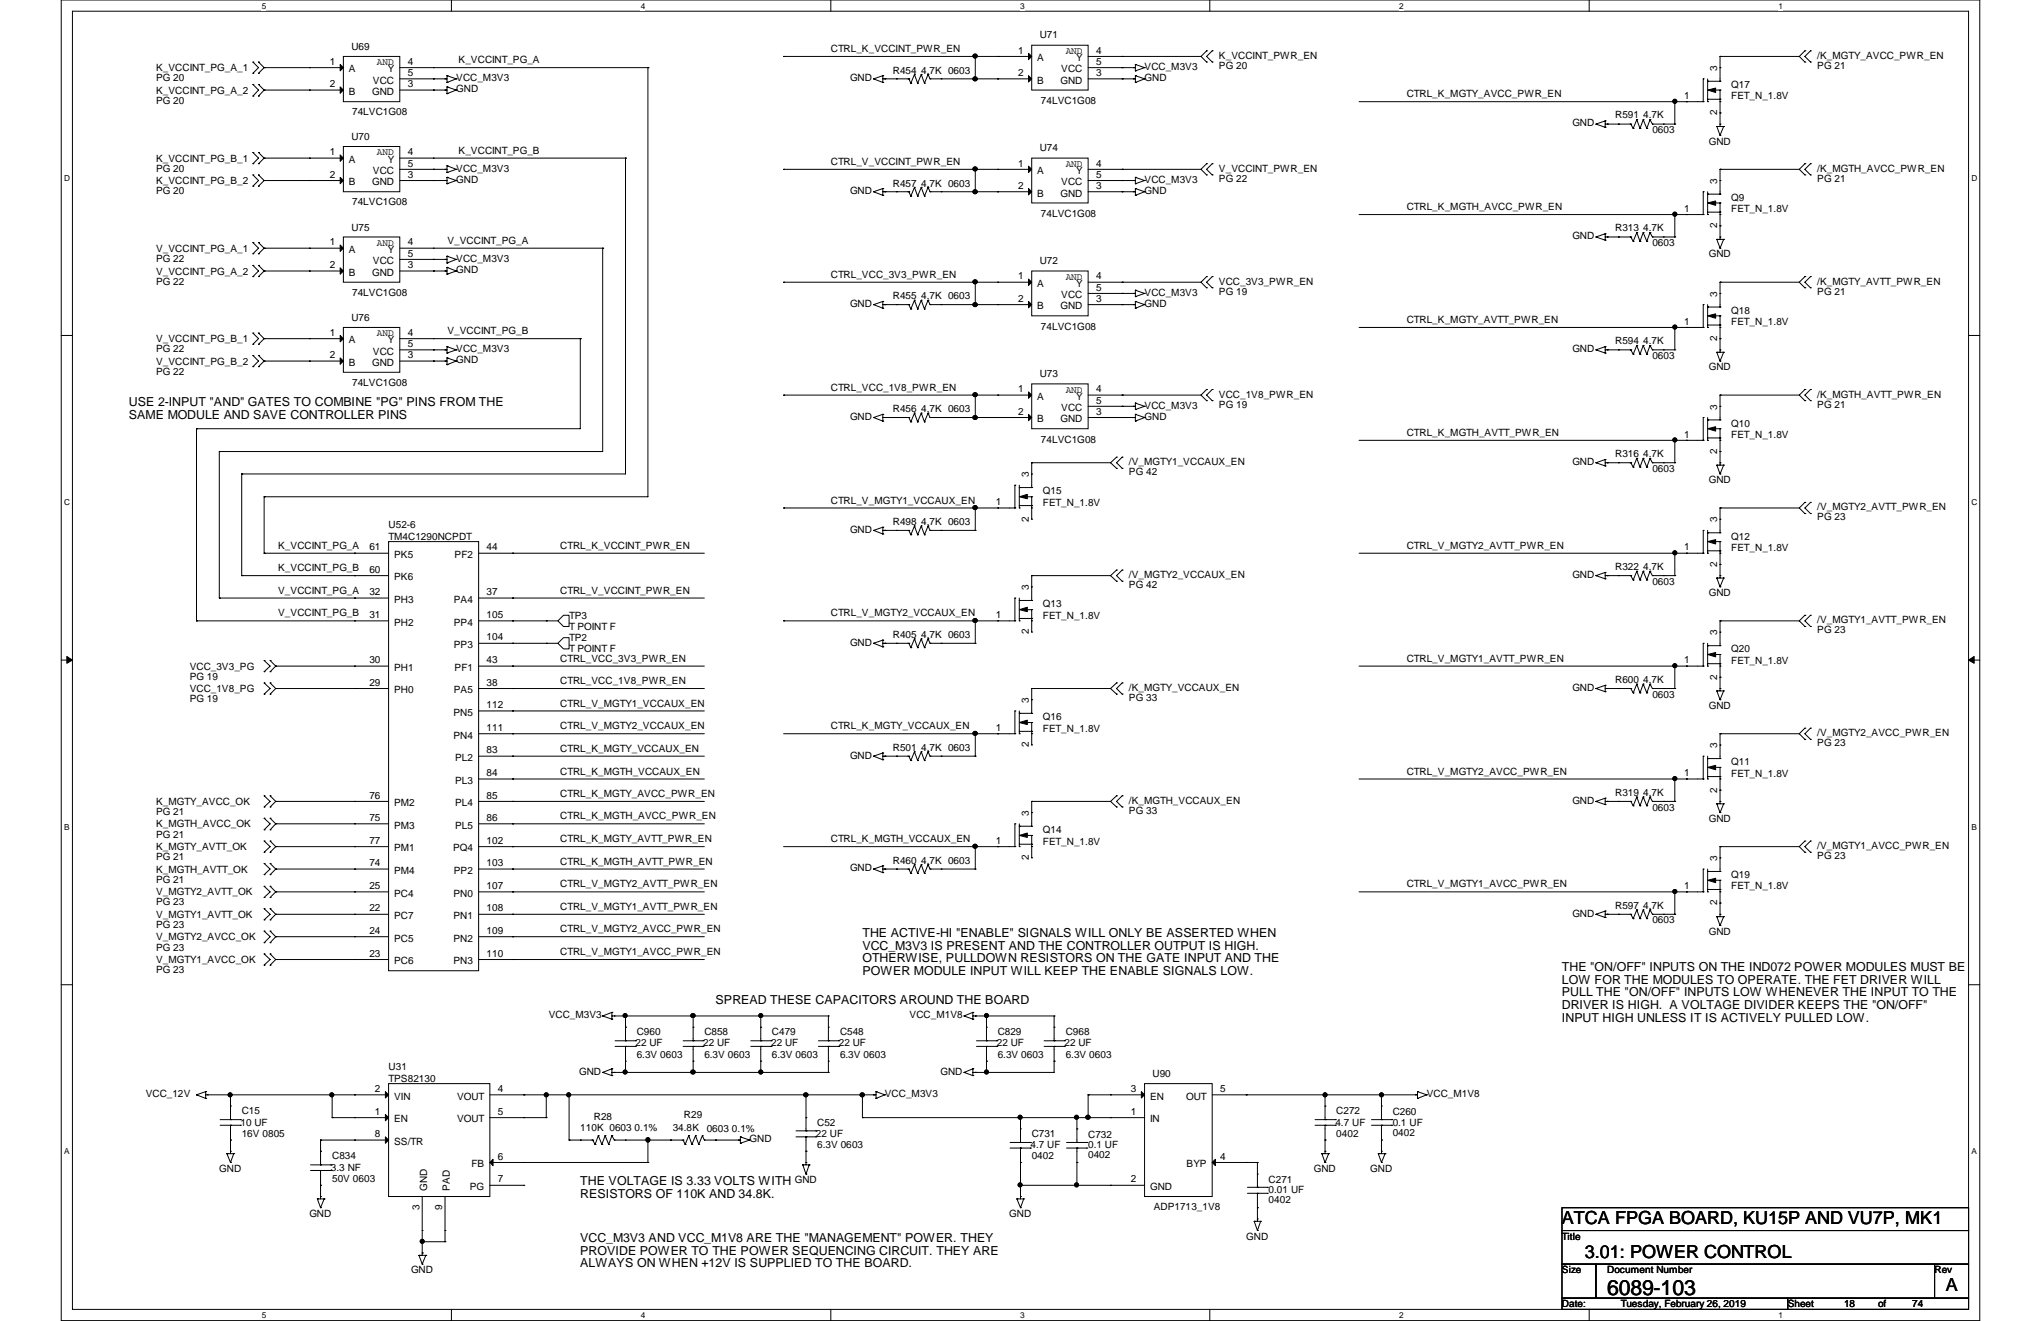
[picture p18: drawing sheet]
<svg xmlns="http://www.w3.org/2000/svg" width="432mm" height="279mm" viewBox="0 0 432 279" stroke-linecap="round" stroke-linejoin="round" font-family="sans-serif">
<defs><g id="words">
<text font-size="4.5" x="340" y="273.8">6089-103</text>
<g font-size="3.8">
<text x="330.5" y="258.8">ATCA FPGA BOARD, KU15P AND VU7P, MK1</text>
<text x="335.3" y="266">3.01: POWER CONTROL</text>
<text x="411.6" y="273.1">A</text>
</g>
<g font-size="2.6">
<text x="27.3" y="85.9">USE 2-INPUT &quot;AND&quot; GATES TO COMBINE &quot;PG&quot; PINS FROM THE</text>
<text x="27.3" y="88.6">SAME MODULE AND SAVE CONTROLLER PINS</text>
<text x="182.5" y="198.1">THE ACTIVE-HI &quot;ENABLE&quot; SIGNALS WILL ONLY BE ASSERTED WHEN</text>
<text x="182.5" y="200.8">VCC_M3V3 IS PRESENT AND THE CONTROLLER OUTPUT IS HIGH.</text>
<text x="182.5" y="203.5">OTHERWISE, PULLDOWN RESISTORS ON THE GATE INPUT AND THE</text>
<text x="182.5" y="206.2">POWER MODULE INPUT WILL KEEP THE ENABLE SIGNALS LOW.</text>
<text x="330.5" y="205.3">THE &quot;ON/OFF&quot; INPUTS ON THE IND072 POWER MODULES MUST BE</text>
<text x="330.5" y="208">LOW FOR THE MODULES TO OPERATE. THE FET DRIVER WILL</text>
<text x="151.4" y="212.4">SPREAD THESE CAPACITORS AROUND THE BOARD</text>
<text x="330.5" y="210.7">PULL THE &quot;ON/OFF&quot; INPUTS LOW WHENEVER THE INPUT TO THE</text>
<text x="330.5" y="213.4">DRIVER IS HIGH. A VOLTAGE DIVIDER KEEPS THE &quot;ON/OFF&quot;</text>
<text x="330.5" y="216.2">INPUT HIGH UNLESS IT IS ACTIVELY PULLED LOW.</text>
<text x="122.8" y="250.7">THE VOLTAGE IS 3.33 VOLTS WITH</text>
<text x="122.8" y="253.4">RESISTORS OF 110K AND 34.8K.</text>
<text x="122.8" y="262.6">VCC_M3V3 AND VCC_M1V8 ARE THE &quot;MANAGEMENT&quot; POWER. THEY</text>
<text x="122.8" y="265.3">PROVIDE POWER TO THE POWER SEQUENCING CIRCUIT. THEY ARE</text>
<text x="122.8" y="268.1">ALWAYS ON WHEN +12V IS SUPPLIED TO THE BOARD.</text>
</g>
<g font-size="2.1">
<text x="74.3" y="10.5">U69</text>
<text x="175.8" y="11">CTRL_K_VCCINT_PWR_EN</text>
<text x="215.4" y="11.3">1</text>
<text x="220" y="8.1">U71</text>
<text x="225.5" y="11.4">AND</text>
<text x="231.9" y="11.3">4</text>
<text x="33" y="15.1">K_VCCINT_PG_A_1</text>
<text x="33" y="17.2">PG 20</text>
<text x="69.8" y="13.7">1</text>
<text x="73.8" y="15.3">A</text>
<text x="78.9" y="17.7">VCC</text>
<text x="79.8" y="13.8">AND</text>
<text x="82" y="15.3">Y</text>
<text x="86.3" y="13.7">4</text>
<text x="86.3" y="16.1">5</text>
<text x="96.5" y="17.2">VCC_M3V3</text>
<text x="97" y="13.4">K_VCCINT_PG_A</text>
<text x="179.8" y="17.2">GND</text>
<text x="188.9" y="15.6">R454 4.7K 0603</text>
<text x="215.4" y="16.1">2</text>
<text x="219.5" y="13">A</text>
<text x="219.5" y="17.7">B</text>
<text x="224.4" y="17.7">GND</text>
<text x="224.5" y="15.3">VCC</text>
<text x="227.7" y="13">Y</text>
<text x="231.9" y="13.7">5</text>
<text x="231.9" y="16.1">3</text>
<text x="242.1" y="14.8">VCC_M3V3</text>
<text x="242.1" y="17.2">GND</text>
<text x="257.9" y="12.4">K_VCCINT_PWR_EN</text>
<text x="257.9" y="14.6">PG 20</text>
<text x="363.3" y="15" transform="rotate(-90 363.3 15)">3</text>
<text x="384.5" y="12.4">/K_MGTY_AVCC_PWR_EN</text>
<text x="384.5" y="14.6">PG 21</text>
<text x="33" y="19.8">K_VCCINT_PG_A_2</text>
<text x="33" y="22">PG 20</text>
<text x="69.8" y="18.5">2</text>
<text x="73.8" y="20.1">B</text>
<text x="78.7" y="20.1">GND</text>
<text x="86.3" y="18.5">3</text>
<text x="96.5" y="19.6">GND</text>
<text x="220.2" y="22">74LVC1G08</text>
<text x="297.6" y="20.6">CTRL_K_MGTY_AVCC_PWR_EN</text>
<text x="356.3" y="20.9">1</text>
<text x="366.3" y="18.6">Q17</text>
<text x="366.3" y="21">FET_N_1.8V</text>
<text x="74.3" y="29.6">U70</text>
<text x="74.5" y="24.4">74LVC1G08</text>
<text x="332.7" y="26.8">GND</text>
<text x="341.7" y="25.1">R591 4.7K</text>
<text x="349.6" y="28.2">0603</text>
<text x="363.3" y="24.4" transform="rotate(-90 363.3 24.4)">2</text>
<text x="33" y="34.2">K_VCCINT_PG_B_1</text>
<text x="69.8" y="32.9">1</text>
<text x="73.8" y="34.5">A</text>
<text x="79.8" y="32.9">AND</text>
<text x="82" y="34.5">Y</text>
<text x="86.3" y="32.9">4</text>
<text x="86.3" y="35.2">5</text>
<text x="97" y="32.5">K_VCCINT_PG_B</text>
<text x="175.8" y="34.9">CTRL_V_VCCINT_PWR_EN</text>
<text x="215.4" y="35.2">1</text>
<text x="220" y="32">U74</text>
<text x="225.5" y="35.3">AND</text>
<text x="231.9" y="35.2">4</text>
<text x="361.5" y="30.6">GND</text>
<text x="33" y="36.3">PG 20</text>
<text x="33" y="38.9">K_VCCINT_PG_B_2</text>
<text x="33" y="41.1">PG 20</text>
<text x="69.8" y="37.6">2</text>
<text x="73.8" y="39.2">B</text>
<text x="78.7" y="39.2">GND</text>
<text x="78.9" y="36.8">VCC</text>
<text x="86.3" y="37.6">3</text>
<text x="96.5" y="36.3">VCC_M3V3</text>
<text x="96.5" y="38.7">GND</text>
<text x="179.8" y="41.1">GND</text>
<text x="188.9" y="39.5">R457 4.7K 0603</text>
<text x="215.4" y="40">2</text>
<text x="219.5" y="36.8">A</text>
<text x="219.5" y="41.6">B</text>
<text x="224.4" y="41.6">GND</text>
<text x="224.5" y="39.2">VCC</text>
<text x="227.7" y="36.8">Y</text>
<text x="231.9" y="37.6">5</text>
<text x="231.9" y="40">3</text>
<text x="242.1" y="38.7">VCC_M3V3</text>
<text x="242.1" y="41.1">GND</text>
<text x="257.9" y="36.3">V_VCCINT_PWR_EN</text>
<text x="257.9" y="38.4">PG 22</text>
<text x="363.3" y="38.9" transform="rotate(-90 363.3 38.9)">3</text>
<text x="384.5" y="36.3">/K_MGTH_AVCC_PWR_EN</text>
<text x="384.5" y="38.4">PG 21</text>
<text x="74.5" y="43.4">74LVC1G08</text>
<text x="220.2" y="45.9">74LVC1G08</text>
<text x="297.6" y="44.4">CTRL_K_MGTH_AVCC_PWR_EN</text>
<text x="356.3" y="44.8">1</text>
<text x="366.3" y="42.5">Q9</text>
<text x="366.3" y="44.9">FET_N_1.8V</text>
<text x="33" y="53.3">V_VCCINT_PG_A_1</text>
<text x="69.8" y="51.9">1</text>
<text x="73.8" y="53.5">A</text>
<text x="74.3" y="48.8">U75</text>
<text x="79.8" y="52">AND</text>
<text x="82" y="53.5">Y</text>
<text x="86.3" y="51.9">4</text>
<text x="94.7" y="51.6">V_VCCINT_PG_A</text>
<text x="332.7" y="50.6">GND</text>
<text x="341.7" y="48.9">R313 4.7K</text>
<text x="349.6" y="52.1">0603</text>
<text x="363.3" y="48.3" transform="rotate(-90 363.3 48.3)">2</text>
<text x="33" y="55.4">PG 22</text>
<text x="33" y="58.1">V_VCCINT_PG_A_2</text>
<text x="69.8" y="56.7">2</text>
<text x="73.8" y="58.3">B</text>
<text x="78.7" y="58.3">GND</text>
<text x="78.9" y="55.9">VCC</text>
<text x="86.3" y="54.3">5</text>
<text x="86.3" y="56.7">3</text>
<text x="96.5" y="55.4">VCC_M3V3</text>
<text x="96.5" y="57.8">GND</text>
<text x="175.8" y="58.8">CTRL_VCC_3V3_PWR_EN</text>
<text x="215.4" y="59.1">1</text>
<text x="220" y="55.9">U72</text>
<text x="225.5" y="59.2">AND</text>
<text x="231.9" y="59.1">4</text>
<text x="361.5" y="54.4">GND</text>
<text x="33" y="60.2">PG 22</text>
<text x="74.5" y="62.6">74LVC1G08</text>
<text x="179.8" y="64.9">GND</text>
<text x="188.9" y="63.3">R455 4.7K 0603</text>
<text x="215.4" y="63.8">2</text>
<text x="219.5" y="60.7">A</text>
<text x="219.5" y="65.4">B</text>
<text x="224.4" y="65.4">GND</text>
<text x="224.5" y="63.1">VCC</text>
<text x="227.7" y="60.7">Y</text>
<text x="231.9" y="61.5">5</text>
<text x="231.9" y="63.8">3</text>
<text x="242.1" y="62.6">VCC_M3V3</text>
<text x="242.1" y="64.9">GND</text>
<text x="257.9" y="60.2">VCC_3V3_PWR_EN</text>
<text x="257.9" y="62.3">PG 19</text>
<text x="363.3" y="62.7" transform="rotate(-90 363.3 62.7)">3</text>
<text x="384.5" y="60.2">/K_MGTY_AVTT_PWR_EN</text>
<text x="384.5" y="62.3">PG 21</text>
<text x="69.8" y="71">1</text>
<text x="74.3" y="67.8">U76</text>
<text x="79.8" y="71.1">AND</text>
<text x="86.3" y="71">4</text>
<text x="94.7" y="70.7">V_VCCINT_PG_B</text>
<text x="220.2" y="69.8">74LVC1G08</text>
<text x="297.6" y="68.3">CTRL_K_MGTY_AVTT_PWR_EN</text>
<text x="356.3" y="68.7">1</text>
<text x="366.3" y="66.4">Q18</text>
<text x="366.3" y="68.7">FET_N_1.8V</text>
<text x="33" y="72.4">V_VCCINT_PG_B_1</text>
<text x="33" y="74.5">PG 22</text>
<text x="33" y="77.1">V_VCCINT_PG_B_2</text>
<text x="69.8" y="75.8">2</text>
<text x="73.8" y="72.6">A</text>
<text x="73.8" y="77.4">B</text>
<text x="78.7" y="77.4">GND</text>
<text x="78.9" y="75">VCC</text>
<text x="82" y="72.6">Y</text>
<text x="86.3" y="73.4">5</text>
<text x="86.3" y="75.8">3</text>
<text x="96.5" y="74.5">VCC_M3V3</text>
<text x="96.5" y="76.9">GND</text>
<text x="332.7" y="74.5">GND</text>
<text x="341.7" y="72.8">R594 4.7K</text>
<text x="349.6" y="75.9">0603</text>
<text x="363.3" y="72.1" transform="rotate(-90 363.3 72.1)">2</text>
<text x="33" y="79.2">PG 22</text>
<text x="74.5" y="81.7">74LVC1G08</text>
<text x="175.8" y="82.6">CTRL_VCC_1V8_PWR_EN</text>
<text x="215.4" y="83">1</text>
<text x="220" y="79.8">U73</text>
<text x="225.5" y="83.1">AND</text>
<text x="231.9" y="83">4</text>
<text x="361.5" y="78.3">GND</text>
<text x="179.8" y="88.8">GND</text>
<text x="188.9" y="87.2">R456 4.7K 0603</text>
<text x="215.4" y="87.7">2</text>
<text x="219.5" y="84.6">A</text>
<text x="219.5" y="89.3">B</text>
<text x="224.4" y="89.3">GND</text>
<text x="224.5" y="87">VCC</text>
<text x="227.7" y="84.6">Y</text>
<text x="231.9" y="85.3">5</text>
<text x="231.9" y="87.7">3</text>
<text x="242.1" y="86.4">VCC_M3V3</text>
<text x="242.1" y="88.8">GND</text>
<text x="257.9" y="84.1">VCC_1V8_PWR_EN</text>
<text x="257.9" y="86.2">PG 19</text>
<text x="363.3" y="86.6" transform="rotate(-90 363.3 86.6)">3</text>
<text x="384.5" y="84.1">/K_MGTH_AVTT_PWR_EN</text>
<text x="384.5" y="86.2">PG 21</text>
<text x="220.2" y="93.6">74LVC1G08</text>
<text x="297.6" y="92.2">CTRL_K_MGTH_AVTT_PWR_EN</text>
<text x="356.3" y="92.5">1</text>
<text x="366.3" y="90.3">Q10</text>
<text x="366.3" y="92.6">FET_N_1.8V</text>
<text x="217.7" y="100.9" transform="rotate(-90 217.7 100.9)">3</text>
<text x="238.8" y="98.4">/V_MGTY1_VCCAUX_EN</text>
<text x="238.8" y="100.5">PG 42</text>
<text x="332.7" y="98.4">GND</text>
<text x="341.7" y="96.7">R316 4.7K</text>
<text x="349.6" y="99.8">0603</text>
<text x="363.3" y="96" transform="rotate(-90 363.3 96)">2</text>
<text x="175.8" y="106.5">CTRL_V_MGTY1_VCCAUX_EN</text>
<text x="210.7" y="106.8">1</text>
<text x="220.6" y="104.6">Q15</text>
<text x="220.6" y="107">FET_N_1.8V</text>
<text x="361.5" y="102.2">GND</text>
<text x="384.5" y="107.9">/V_MGTY2_AVTT_PWR_EN</text>
<text x="82.2" y="111.8">U52-6</text>
<text x="179.8" y="112.7">GND</text>
<text x="188.9" y="111.1">R498 4.7K 0603</text>
<text x="217.7" y="110.3" transform="rotate(-90 217.7 110.3)">2</text>
<text x="363.3" y="110.5" transform="rotate(-90 363.3 110.5)">3</text>
<text x="384.5" y="110.1">PG 23</text>
<text x="58.8" y="116.1">K_VCCINT_PG_A</text>
<text x="78.1" y="116.4">61</text>
<text x="82.2" y="114.1">TM4C1290NCPDT</text>
<text x="83.4" y="118">PK5</text>
<text x="96.2" y="118">PF2</text>
<text x="103" y="116.4">44</text>
<text x="118.5" y="116.1">CTRL_K_VCCINT_PWR_EN</text>
<text x="297.6" y="116.1">CTRL_V_MGTY2_AVTT_PWR_EN</text>
<text x="356.3" y="116.4">1</text>
<text x="363.3" y="119.9" transform="rotate(-90 363.3 119.9)">2</text>
<text x="366.3" y="114.1">Q12</text>
<text x="366.3" y="116.5">FET_N_1.8V</text>
<text x="58.8" y="125.6">V_VCCINT_PG_A</text>
<text x="58.8" y="120.8">K_VCCINT_PG_B</text>
<text x="78.1" y="125.9">32</text>
<text x="78.1" y="121.2">60</text>
<text x="83.4" y="122.8">PK6</text>
<text x="103" y="125.9">37</text>
<text x="118.5" y="125.6">CTRL_V_VCCINT_PWR_EN</text>
<text x="217.7" y="124.8" transform="rotate(-90 217.7 124.8)">3</text>
<text x="238.8" y="122.3">/V_MGTY2_VCCAUX_EN</text>
<text x="238.8" y="124.4">PG 42</text>
<text x="332.7" y="122.3">GND</text>
<text x="341.7" y="120.6">R322 4.7K</text>
<text x="349.6" y="123.7">0603</text>
<text x="58.8" y="130.4">V_VCCINT_PG_B</text>
<text x="78.1" y="130.7">31</text>
<text x="83.4" y="127.5">PH3</text>
<text x="96" y="127.5">PA4</text>
<text x="103" y="130.7">105</text>
<text x="120.4" y="130.9">TP3</text>
<text x="175.8" y="130.4">CTRL_V_MGTY2_VCCAUX_EN</text>
<text x="210.7" y="130.7">1</text>
<text x="220.6" y="128.4">Q13</text>
<text x="220.6" y="130.9">FET_N_1.8V</text>
<text x="361.5" y="126.1">GND</text>
<text x="384.5" y="131.8">/V_MGTY1_AVTT_PWR_EN</text>
<text x="83.4" y="132.3">PH2</text>
<text x="96" y="132.3">PP4</text>
<text x="96" y="137.1">PP3</text>
<text x="103" y="135.5">104</text>
<text x="120.4" y="133.3">T POINT F</text>
<text x="120.4" y="135.6">TP2</text>
<text x="179.8" y="136.6">GND</text>
<text x="188.9" y="135">R405 4.7K 0603</text>
<text x="217.7" y="134.2" transform="rotate(-90 217.7 134.2)">2</text>
<text x="363.3" y="134.4" transform="rotate(-90 363.3 134.4)">3</text>
<text x="384.5" y="133.9">PG 23</text>
<text x="40.1" y="141.6">VCC_3V3_PG</text>
<text x="40.1" y="143.8">PG 19</text>
<text x="78.1" y="140.3">30</text>
<text x="83.4" y="141.9">PH1</text>
<text x="96.2" y="141.9">PF1</text>
<text x="103" y="140.3">43</text>
<text x="118.5" y="140">CTRL_VCC_3V3_PWR_EN</text>
<text x="120.4" y="138">T POINT F</text>
<text x="297.6" y="140">CTRL_V_MGTY1_AVTT_PWR_EN</text>
<text x="356.3" y="140.3">1</text>
<text x="363.3" y="143.8" transform="rotate(-90 363.3 143.8)">2</text>
<text x="366.3" y="138">Q20</text>
<text x="366.3" y="140.4">FET_N_1.8V</text>
<text x="40.1" y="146.4">VCC_1V8_PG</text>
<text x="40.1" y="148.5">PG 19</text>
<text x="78.1" y="145">29</text>
<text x="83.4" y="146.6">PH0</text>
<text x="96" y="146.6">PA5</text>
<text x="103" y="145">38</text>
<text x="103" y="149.8">112</text>
<text x="118.5" y="144.7">CTRL_VCC_1V8_PWR_EN</text>
<text x="118.5" y="149.4">CTRL_V_MGTY1_VCCAUX_EN</text>
<text x="217.7" y="148.7" transform="rotate(-90 217.7 148.7)">3</text>
<text x="238.8" y="146.1">/K_MGTY_VCCAUX_EN</text>
<text x="238.8" y="148.3">PG 33</text>
<text x="332.7" y="146.1">GND</text>
<text x="341.7" y="144.4">R600 4.7K</text>
<text x="349.6" y="147.6">0603</text>
<text x="361.5" y="149.9">GND</text>
<text x="95.9" y="151.4">PN5</text>
<text x="103" y="154.6">111</text>
<text x="118.5" y="154.3">CTRL_V_MGTY2_VCCAUX_EN</text>
<text x="175.8" y="154.3">CTRL_K_MGTY_VCCAUX_EN</text>
<text x="210.7" y="154.6">1</text>
<text x="220.6" y="152.3">Q16</text>
<text x="220.6" y="154.8">FET_N_1.8V</text>
<text x="384.5" y="155.7">/V_MGTY2_AVCC_PWR_EN</text>
<text x="95.9" y="156.2">PN4</text>
<text x="96.3" y="161">PL2</text>
<text x="103" y="159.3">83</text>
<text x="118.5" y="159">CTRL_K_MGTY_VCCAUX_EN</text>
<text x="179.8" y="160.4">GND</text>
<text x="188.9" y="158.8">R501 4.7K 0603</text>
<text x="217.7" y="158.1" transform="rotate(-90 217.7 158.1)">2</text>
<text x="363.3" y="158.2" transform="rotate(-90 363.3 158.2)">3</text>
<text x="366.3" y="161.9">Q11</text>
<text x="384.5" y="157.8">PG 23</text>
<text x="96.3" y="165.8">PL3</text>
<text x="103" y="164.2">84</text>
<text x="118.5" y="163.8">CTRL_K_MGTH_VCCAUX_EN</text>
<text x="297.6" y="163.8">CTRL_V_MGTY2_AVCC_PWR_EN</text>
<text x="356.3" y="164.2">1</text>
<text x="363.3" y="167.6" transform="rotate(-90 363.3 167.6)">2</text>
<text x="366.3" y="164.3">FET_N_1.8V</text>
<text x="33" y="170.3">K_MGTY_AVCC_OK</text>
<text x="33" y="172.4">PG 21</text>
<text x="78.1" y="173.7">75</text>
<text x="78.1" y="168.9">76</text>
<text x="83.4" y="170.5">PM2</text>
<text x="96.3" y="170.5">PL4</text>
<text x="103" y="168.9">85</text>
<text x="103" y="173.7">86</text>
<text x="118.5" y="168.6">CTRL_K_MGTY_AVCC_PWR_EN</text>
<text x="118.5" y="173.3">CTRL_K_MGTH_AVCC_PWR_EN</text>
<text x="217.7" y="172.6" transform="rotate(-90 217.7 172.6)">3</text>
<text x="238.8" y="170">/K_MGTH_VCCAUX_EN</text>
<text x="238.8" y="172.1">PG 33</text>
<text x="332.7" y="170">GND</text>
<text x="341.7" y="168.3">R319 4.7K</text>
<text x="349.6" y="171.4">0603</text>
<text x="361.5" y="173.8">GND</text>
<text x="33" y="175">K_MGTH_AVCC_OK</text>
<text x="33" y="177.2">PG 21</text>
<text x="33" y="179.8">K_MGTY_AVTT_OK</text>
<text x="78.1" y="178.5">77</text>
<text x="83.4" y="175.3">PM3</text>
<text x="96.3" y="175.3">PL5</text>
<text x="103" y="178.5">102</text>
<text x="118.5" y="178.1">CTRL_K_MGTY_AVTT_PWR_EN</text>
<text x="175.8" y="178.1">CTRL_K_MGTH_VCCAUX_EN</text>
<text x="210.7" y="178.5">1</text>
<text x="220.6" y="176.2">Q14</text>
<text x="220.6" y="178.6">FET_N_1.8V</text>
<text x="384.5" y="179.6">/V_MGTY1_AVCC_PWR_EN</text>
<text x="33" y="181.9">PG 21</text>
<text x="33" y="184.6">K_MGTH_AVTT_OK</text>
<text x="78.1" y="183.2">74</text>
<text x="83.4" y="184.8">PM4</text>
<text x="83.4" y="180.1">PM1</text>
<text x="95.8" y="180.1">PQ4</text>
<text x="96" y="184.8">PP2</text>
<text x="103" y="183.2">103</text>
<text x="118.5" y="182.9">CTRL_K_MGTH_AVTT_PWR_EN</text>
<text x="179.8" y="184.3">GND</text>
<text x="188.9" y="182.7">R460 4.7K 0603</text>
<text x="217.7" y="181.9" transform="rotate(-90 217.7 181.9)">2</text>
<text x="363.3" y="182.1" transform="rotate(-90 363.3 182.1)">3</text>
<text x="366.3" y="185.8">Q19</text>
<text x="384.5" y="181.7">PG 23</text>
<text x="33" y="186.7">PG 21</text>
<text x="33" y="189.4">V_MGTY2_AVTT_OK</text>
<text x="33" y="191.5">PG 23</text>
<text x="78.1" y="188">25</text>
<text x="83.4" y="189.7">PC4</text>
<text x="95.9" y="189.7">PN0</text>
<text x="103" y="188">107</text>
<text x="118.5" y="187.7">CTRL_V_MGTY2_AVTT_PWR_EN</text>
<text x="297.6" y="187.7">CTRL_V_MGTY1_AVCC_PWR_EN</text>
<text x="356.3" y="188">1</text>
<text x="363.3" y="191.5" transform="rotate(-90 363.3 191.5)">2</text>
<text x="366.3" y="188.1">FET_N_1.8V</text>
<text x="33" y="194.1">V_MGTY1_AVTT_OK</text>
<text x="33" y="196.3">PG 23</text>
<text x="78.1" y="197.5">24</text>
<text x="78.1" y="192.8">22</text>
<text x="83.4" y="194.4">PC7</text>
<text x="95.9" y="194.4">PN1</text>
<text x="103" y="192.8">108</text>
<text x="103" y="197.5">109</text>
<text x="118.5" y="192.4">CTRL_V_MGTY1_AVTT_PWR_EN</text>
<text x="118.5" y="197.2">CTRL_V_MGTY2_AVCC_PWR_EN</text>
<text x="332.7" y="193.9">GND</text>
<text x="341.7" y="192.2">R597 4.7K</text>
<text x="349.6" y="195.3">0603</text>
<text x="361.5" y="197.7">GND</text>
<text x="33" y="198.9">V_MGTY2_AVCC_OK</text>
<text x="33" y="201.1">PG 23</text>
<text x="33" y="203.7">V_MGTY1_AVCC_OK</text>
<text x="78.1" y="202.4">23</text>
<text x="83.4" y="204">PC6</text>
<text x="83.4" y="199.1">PC5</text>
<text x="95.9" y="199.1">PN2</text>
<text x="95.9" y="204">PN3</text>
<text x="103" y="202.4">110</text>
<text x="118.5" y="202">CTRL_V_MGTY1_AVCC_PWR_EN</text>
<text x="33" y="205.8">PG 23</text>
<text x="116.1" y="215.4">VCC_M3V3</text>
<text x="192.4" y="215.4">VCC_M1V8</text>
<text x="134.5" y="221.3">22 UF</text>
<text x="134.7" y="218.9">C960</text>
<text x="148.8" y="221.3">22 UF</text>
<text x="149" y="218.9">C858</text>
<text x="163.2" y="221.3">22 UF</text>
<text x="163.3" y="218.9">C479</text>
<text x="177.5" y="221.3">22 UF</text>
<text x="177.7" y="218.9">C548</text>
<text x="210.9" y="221.3">22 UF</text>
<text x="211.1" y="218.9">C829</text>
<text x="225.2" y="221.3">22 UF</text>
<text x="225.5" y="218.9">C968</text>
<text x="82.2" y="226.4">U31</text>
<text x="122.5" y="227.3">GND</text>
<text x="134.7" y="223.8">6.3V 0603</text>
<text x="149" y="223.8">6.3V 0603</text>
<text x="163.3" y="223.8">6.3V 0603</text>
<text x="177.7" y="223.8">6.3V 0603</text>
<text x="199" y="227.3">GND</text>
<text x="211.1" y="223.8">6.3V 0603</text>
<text x="225.5" y="223.8">6.3V 0603</text>
<text x="243.8" y="227.8">U90</text>
<text x="30.8" y="232.1">VCC_12V</text>
<text x="79.3" y="231">2</text>
<text x="82.2" y="228.8">TPS82130</text>
<text x="83.4" y="232.6">VIN</text>
<text x="96.7" y="232.6">VOUT</text>
<text x="105.3" y="231">4</text>
<text x="187.2" y="232.1">VCC_M3V3</text>
<text x="239.3" y="231">3</text>
<text x="243.3" y="232.6">EN</text>
<text x="251" y="232.6">OUT</text>
<text x="258.1" y="231">5</text>
<text x="301.8" y="232.1">VCC_M1V8</text>
<text x="50.9" y="238.1">10 UF</text>
<text x="51.1" y="235.7">C15</text>
<text x="79.3" y="235.8">1</text>
<text x="83.4" y="237.4">EN</text>
<text x="96.7" y="237.4">VOUT</text>
<text x="105.3" y="235.8">5</text>
<text x="122.8" y="239.3">110K 0603 0.1%</text>
<text x="125.6" y="236.9">R28</text>
<text x="142.3" y="239.3">34.8K</text>
<text x="144.7" y="236.4">R29</text>
<text x="149.5" y="239.5">0603 0.1%</text>
<text x="172.9" y="238.1">C52</text>
<text x="239.3" y="235.8">1</text>
<text x="243.3" y="237.4">IN</text>
<text x="282.5" y="238.1">4.7 UF</text>
<text x="282.7" y="235.7">C272</text>
<text x="294.6" y="235.9">C260</text>
<text x="294.6" y="238.1">0.1 UF</text>
<text x="51.1" y="240.5">16V 0805</text>
<text x="70.3" y="245.2">C834</text>
<text x="79.3" y="240.5">8</text>
<text x="83.4" y="242.1">SS/TR</text>
<text x="105.3" y="245.3">6</text>
<text x="158.6" y="241.6">GND</text>
<text x="172.6" y="240.5">22 UF</text>
<text x="172.9" y="242.8">6.3V 0603</text>
<text x="218" y="242.8">4.7 UF</text>
<text x="218.3" y="240.5">C731</text>
<text x="218.3" y="245.2">0402</text>
<text x="230.2" y="240.7">C732</text>
<text x="230.2" y="242.8">0.1 UF</text>
<text x="230.2" y="245">0402</text>
<text x="258.1" y="245.3">4</text>
<text x="282.7" y="240.5">0402</text>
<text x="294.6" y="240.2">0402</text>
<text x="46.4" y="247.8">GND</text>
<text x="70" y="247.6">3.3 NF</text>
<text x="70.3" y="250">50V 0603</text>
<text x="90.3" y="251.9" transform="rotate(-90 90.3 251.9)">GND</text>
<text x="95.2" y="251.9" transform="rotate(-90 95.2 251.9)">PAD</text>
<text x="99.4" y="251.7">PG</text>
<text x="99.7" y="246.9">FB</text>
<text x="105.3" y="250.1">7</text>
<text x="168.1" y="250.3">GND</text>
<text x="239.3" y="250.1">2</text>
<text x="243.3" y="251.7">GND</text>
<text x="251" y="246.9">BYP</text>
<text x="268.4" y="250.3">C271</text>
<text x="278" y="247.8">GND</text>
<text x="289.9" y="247.8">GND</text>
<text x="65.4" y="257.4">GND</text>
<text x="88.7" y="255.9" transform="rotate(-90 88.7 255.9)">3</text>
<text x="93.6" y="255.9" transform="rotate(-90 93.6 255.9)">9</text>
<text x="213.5" y="257.4">GND</text>
<text x="244.1" y="255.9">ADP1713_1V8</text>
<text x="268.4" y="252.4">0.01 UF</text>
<text x="268.4" y="254.5">0402</text>
<text x="263.7" y="262.2">GND</text>
<text x="330.5" y="262.2">Title</text>
<text x="87" y="269.3">GND</text>
<text x="330.5" y="269.3">Size</text>
<text x="340" y="269.3">Document Number</text>
<text x="409.3" y="269.3">Rev</text>
<text x="330.5" y="276.5">Date:</text>
<text x="342.9" y="276.5">Tuesday, February 26, 2019</text>
<text x="378.2" y="276.5">Sheet</text>
<text x="390.1" y="276.5">18</text>
<text x="397.3" y="276.5">of</text>
<text x="404.5" y="276.5">74</text>
</g>
<g font-size="1.7">
<text x="55.4" y="1.9">5</text>
<text x="135.6" y="1.9">4</text>
<text x="215.8" y="1.9">3</text>
<text x="296" y="1.9">2</text>
<text x="376.3" y="1.9">1</text>
<text x="13.5" y="38.3">D</text>
<text x="417.1" y="38.3">D</text>
<text x="13.5" y="106.8">C</text>
<text x="417.1" y="106.8">C</text>
<text x="13.5" y="175.5">B</text>
<text x="417.1" y="175.5">B</text>
<text x="13.5" y="244.2">A</text>
<text x="417.1" y="244.2">A</text>
<text x="55.4" y="278.8">5</text>
<text x="135.6" y="278.8">4</text>
<text x="215.8" y="278.8">3</text>
<text x="296" y="278.8">2</text>
<text x="376.3" y="278.8">1</text>
</g>
</g></defs>
<path d="M13 0h405.8v279.3h-405.8zM15.3 2.4h401.2v274.5h-401.2z" fill="none" stroke="#000" stroke-width=".21"/>
<g fill="#fff">
<path d="M55.4 .3h.9v1.9h-.9z"/>
<path d="M55.4 277.2h.9v1.9h-.9z"/>
</g>
<path d="M95.5 0v2.4M95.5 276.9v2.4" fill="none" stroke="#000" stroke-width=".21"/>
<g fill="#fff">
<path d="M135.6 .3h.9v1.9h-.9z"/>
<path d="M135.6 277.2h.9v1.9h-.9z"/>
</g>
<path d="M175.8 0v2.4M175.8 276.9v2.4" fill="none" stroke="#000" stroke-width=".21"/>
<g fill="#fff">
<path d="M215.8 .3h.9v1.9h-.9z"/>
<path d="M215.8 277.2h.9v1.9h-.9z"/>
</g>
<path d="M255.9 0v2.4M255.9 276.9v2.4" fill="none" stroke="#000" stroke-width=".21"/>
<g fill="#fff">
<path d="M296 .3h.9v1.9h-.9z"/>
<path d="M296 277.2h.9v1.9h-.9z"/>
</g>
<path d="M336.2 0v2.4M336.2 276.9v2.4" fill="none" stroke="#000" stroke-width=".21"/>
<g fill="#fff">
<path d="M376.3 .3h.9v1.9h-.9z"/>
<path d="M376.3 277.2h.9v1.9h-.9z"/>
<path d="M13.5 36.7h1.2v1.9h-1.2z"/>
<path d="M417.1 36.7h1.2v1.9h-1.2z"/>
<path d="M13.5 105.2h1.2v2h-1.2z"/>
<path d="M417.1 105.2h1.2v2h-1.2z"/>
</g>
<path d="M13 71h2.3M416.5 71h2.3" fill="none" stroke="#000" stroke-width=".21"/>
<g fill="#fff">
<path d="M13.5 173.9h1.1v2h-1.1z"/>
<path d="M417.1 173.9h1.1v2h-1.1z"/>
</g>
<path d="M13 139.6h2.3M416.5 139.6h2.3" fill="none" stroke="#000" stroke-width=".21"/>
<path d="M14.1 138.9v1.4l1.2-.7zM416.5 139.6l1.2 .7v-1.4z" fill="#000" stroke="#000" stroke-width=".21"/>
<g fill="#fff">
<path d="M13.5 242.6h1.1v1.9h-1.1z"/>
<path d="M417.1 242.6h1.1v1.9h-1.1z"/>
</g>
<g fill="none" stroke="#000" stroke-width=".21">
<path d="M53.5 15.5h.1M53.5 13.1h.1M53.5 17.9h.1M53.5 13.1l1.2 1.2-1.2 1.2M53.5 17.9l1.2 1.2-1.2 1.2M54.7 13.1h.1M54.7 15.5h.1M54.7 17.9h.1M54.7 13.1l1.2 1.2M54.7 17.9l1.2 1.2M55.9 14.3l-1.2 1.2M55.9 19.1l-1.2 1.2"/>
<path d="M55.9 14.3h.1M55.9 19.1h.1M55.9 19.1h16.7M55.9 14.3h16.7M65.4 14.3h.1M65.4 19.1h.1M72.6 11.9h12v9.6h-12zM84.6 14.3h52.5M91.7 14.3h.1M91.7 16.7h.1M91.7 19.1h.1M94.1 16.7h.1"/>
<path d="M94.1 19h.1M94.6 16h.1M94.6 17.4h.1M94.6 18.4h.1M94.6 19.8h.1M94.6 16v1.4M94.6 18.4v1.4M94.6 16.7h-10M94.6 16l1.9 .7M94.6 19l-10 .1M94.6 18.4l1.9 .6M96.5 16.7h.1"/>
<path d="M96.5 19h.1M96.5 16.7l-1.9 .7M96.5 19l-1.9 .8M137.1 14.3v90.8h-81.2M137.1 14.3h.1M165.8 11.9h.1M165.8 11.9h52.5M184.8 16.7h.1M184.8 16.7l2 .7M186.8 16h.1M186.8 17.4h.1M186.8 16.7h5.5"/>
<path d="M186.8 16v1.4M186.8 16l-2 .7M187.2 16.7h.1M189.7 16.7h.1M192.3 16.7h.1M192.3 16.7l.4 .9M192.7 17.6h.1M193.5 15.7h.1M193.5 15.7l-.8 1.9M193.5 15.7l.6 1.9M194.1 17.6h.1M194.9 15.7h.1"/>
<path d="M194.9 15.7l-.8 1.9M194.9 15.7l.7 1.9M195.6 17.6h.1M196.3 15.7h.1M196.3 15.7l-.7 1.9M196.3 15.7l.5 1M196.8 16.7h.1M196.8 16.7h21.5M199.1 16.7h.1M206.3 16.7h.1M206.3 11.9h.1M206.3 11.9v4.8"/>
<path d="M211.1 11.9h.1M211.1 16.7h.1M218.3 9.6h11.9v9.5h-11.9zM230.2 11.9h23.9M237.4 11.9h.1M237.4 14.3h.1M237.4 16.7h.1M239.8 14.3h.1M239.8 16.7h.1M240.2 13.6h.1M240.2 15h.1M240.2 16h.1"/>
<path d="M240.2 17.4h.1M240.2 16.7h-10M240.2 13.6v1.4M240.2 16v1.4M240.2 14.3h-10M240.2 13.6l1.9 .7M240.2 16l1.9 .7M242.1 14.3h.1M242.1 16.7h.1M242.1 14.3l-1.9 .7M242.1 16.7l-1.9 .7M254.1 11.9l1.2 1.2"/>
<path d="M255.3 10.8h.1M255.3 13.1h.1M255.3 10.8l-1.2 1.1M256.5 13.1h.1M256.5 10.8h.1M256.5 10.8l-1.2 1.1 1.2 1.2M360.3 16.7h.1M360.3 16.7v4.8M361.3 17.2h.1M361.3 16.7v4.8M361.3 17.2h2.6M363 19.1h.9"/>
<path d="M363.9 17.2h.1M363.9 19.1h.1M363.9 19.1v7.7M363.9 14.3h.1M363.9 11.9v5.3M363.9 11.9h.1M363.9 11.9h16.8M380.7 11.9l1.1 1.2M381.8 10.8h.1M381.8 13.1h.1M381.8 10.8l-1.1 1.1M383 13.1h.1"/>
<path d="M383 10.8h.1M383 10.8l-1.2 1.1 1.2 1.2M53.5 20.3h.1M53.5 34.6h.1M53.5 32.3h.1M53.5 39.4h.1M53.5 37h.1M53.5 32.3l1.2 1.1-1.2 1.2M53.5 37l1.2 1.2-1.2 1.2M54.7 20.3h.1M54.7 32.3h.1M54.7 34.6h.1"/>
<path d="M54.7 37h.1M54.7 39.4h.1M54.7 32.3l1.2 1.1M54.7 37l1.2 1.2M55.9 33.4l-1.2 1.2M55.9 38.2l-1.2 1.2M55.9 33.4h.1M55.9 38.2h.1M55.9 38.2h16.7M65.4 33.4h.1M65.4 38.2h.1M72.6 31h12v9.6h-12z"/>
<path d="M72.6 33.4h-16.7M84.6 33.4h47.7M91.7 33.4h.1M91.7 35.8h.1M91.7 38.2h.1M94.1 35.8h.1M94.1 38.2h.1M94.6 35.1h.1M94.6 36.5h.1M94.6 37.5h.1M94.6 38.9h.1M94.6 35.1v1.4"/>
<path d="M94.6 37.5v1.4M94.6 35.8h-10M94.6 35.1l1.9 .7M94.6 38.2h-10M94.6 37.5l1.9 .7M96.5 35.8h.1M96.5 38.2h.1M96.5 35.8l-1.9 .7M96.5 38.2l-1.9 .7M132.3 33.4v66.8h-81.2M132.3 33.4h.1M165.8 35.8h.1"/>
<path d="M186.8 39.9h.1M186.8 39.9v1.4M186.8 39.9l-2 .7M193.5 39.6h.1M193.5 39.6l-.8 1.9M193.5 39.6l.6 1.9M194.9 39.6h.1M194.9 39.6l-.8 1.9M194.9 39.6l.7 1.9M196.3 39.6h.1M196.3 39.6l-.7 1.9M196.3 39.6l.5 1"/>
<path d="M206.3 35.8h.1M206.3 35.8v4.8M211.1 35.8h.1M218.3 33.4h11.9v9.5h-11.9zM218.3 35.8h-52.5M230.2 35.8h23.9M237.4 35.8h.1M237.4 38.2h.1M239.8 38.2h.1M240.2 37.5h.1M240.2 38.9h.1M240.2 39.9h.1"/>
<path d="M240.2 38.2h-10M240.2 37.5v1.4M240.2 39.9v1.4M240.2 37.5l1.9 .7M240.2 39.9l1.9 .7M242.1 38.2h.1M242.1 38.2l-1.9 .7M254.1 35.8l1.2 1.2M255.3 34.6h.1M255.3 37h.1M255.3 34.6l-1.2 1.2M256.5 37h.1"/>
<path d="M256.5 34.6h.1M256.5 34.6l-1.2 1.2 1.2 1.2M287.5 21.5h72.8M337.7 26.2h.1M337.7 26.2l1.9 .7M339.6 25.6h.1M339.6 26.9h.1M339.6 25.6v1.3M339.6 25.6l-1.9 .6M340 26.2h.1M342.4 26.2h.1M345 26.2h.1"/>
<path d="M345 26.2h-5.4M345 26.2l.5 1M345.5 27.2h.1M346.3 25.3h.1M346.3 25.3l-.8 1.9M346.3 25.3l.7 1.9M347 27.2h.1M347.6 25.3h.1M347.6 25.3l-.6 1.9M347.6 25.3l.8 1.9M348.4 27.2h.1M349.1 25.3h.1"/>
<path d="M349.1 25.3l-.7 1.9M349.1 25.3l.5 .9M349.6 26.2h.1M349.6 26.2h4.7M352 26.2h.1M354.3 21.5h.1M354.3 26.2h.1M354.3 21.5v4.7M356.8 21.5h.1M360.3 21.5h.1M361.3 21.5h.1M361.3 21h2.6"/>
<path d="M363.2 26.8h.1M363.2 26.8h1.5M363.2 26.8l.7 1.8M363.9 21.5h.1M363.9 21h.1M363.9 38.2h.1M363.9 23.9h.1M363.9 35.8v5.3M363.9 35.8h.1M363.9 35.8h16.8M363.9 26.2h.1M363.9 28.6h.1"/>
<path d="M364.7 26.8h.1M364.7 26.8l-.8 1.8M380.7 35.8l1.1 1.2M381.8 34.6h.1M381.8 37h.1M381.8 34.6l-1.1 1.2M383 37h.1M383 34.6h.1M383 34.6l-1.2 1.2 1.2 1.2M53.5 53.7h.1M53.5 51.3h.1M53.5 58.5h.1"/>
<path d="M53.5 56.1h.1M53.5 51.3l1.2 1.2-1.2 1.2M53.5 56.1l1.2 1.2-1.2 1.2M54.7 51.3h.1M54.7 53.7h.1M54.7 56.1h.1M54.7 58.5h.1M54.7 51.3l1.2 1.2M54.7 56.1l1.2 1.2M55.9 52.5l-1.2 1.2M55.9 57.3l-1.2 1.2M55.9 52.5h.1"/>
<path d="M55.9 57.3h.1M55.9 57.3h16.7M55.9 52.5h16.7M65.4 52.5h.1M65.4 57.3h.1M72.6 50.1h12v9.6h-12zM84.6 57.3h10M84.6 52.5h42.9M91.7 52.5h.1M91.7 54.9h.1M91.7 57.3h.1M94.1 54.9h.1"/>
<path d="M94.1 57.3h.1M94.6 54.2h.1M94.6 55.6h.1M94.6 56.6h.1M94.6 58h.1M94.6 54.2v1.4M94.6 56.6v1.4M94.6 54.9h-10M94.6 54.2l1.9 .7M94.6 56.6l1.9 .7M96.5 54.9h.1M96.5 57.3h.1"/>
<path d="M96.5 54.9l-1.9 .7M96.5 57.3l-1.9 .7M127.5 52.5v43h-81.1M127.5 52.5h.1M165.8 59.7h.1M184.8 40.6h.1M184.8 40.6l2 .7M186.8 41.3h.1M186.8 40.6h5.5M187.2 40.6h.1M189.7 40.6h.1M192.3 40.6h.1"/>
<path d="M192.3 40.6l.4 .9M192.7 41.5h.1M194.1 41.5h.1M195.6 41.5h.1M196.8 40.6h.1M196.8 40.6h21.5M199.1 40.6h.1M206.3 40.6h.1M206.3 59.7h.1M206.3 59.7v4.7M211.1 59.7h.1M211.1 40.6h.1"/>
<path d="M218.3 57.3h11.9v9.5h-11.9zM218.3 59.7h-52.5M230.2 59.7h23.9M237.4 59.7h.1M237.4 40.6h.1M239.8 40.6h.1M240.2 41.3h.1M240.2 40.6h-10M242.1 40.6h.1M242.1 40.6l-1.9 .7M254.1 59.7l1.2 1.2M255.3 58.5h.1"/>
<path d="M255.3 58.5l-1.2 1.2M256.5 58.5h.1M256.5 58.5l-1.2 1.2 1.2 1.2M287.5 45.4h72.8M337.7 50.1h.1M337.7 50.1l1.9 .7M339.6 49.4h.1M339.6 50.8h.1M339.6 49.4v1.4M339.6 49.4l-1.9 .7M340 50.1h.1M342.4 50.1h.1"/>
<path d="M345 50.1h.1M345 50.1h-5.4M345 50.1l.5 1M345.5 51.1h.1M346.3 49.2h.1M346.3 49.2l-.8 1.9M346.3 49.2l.7 1.9M347 51.1h.1M347.6 49.2h.1M347.6 49.2l-.6 1.9M347.6 49.2l.8 1.9M348.4 51.1h.1"/>
<path d="M349.1 49.2h.1M349.1 49.2l-.7 1.9M349.1 49.2l.5 .9M349.6 50.1h.1M349.6 50.1h4.7M352 50.1h.1M354.3 45.4h.1M354.3 50.1h.1M354.3 45.4v4.7M356.8 45.4h.1M360.3 45.4h.1M360.3 40.6h.1"/>
<path d="M360.3 40.6v4.8M361.3 45.4h.1M361.3 41.1h.1M361.3 40.6v4.8M361.3 41.1h2.6M361.3 44.9h2.6M363 42.9h.9M363.2 50.6h.1M363.2 50.6h1.5M363.2 50.6l.7 1.9M363.9 41.1h.1M363.9 42.9h.1"/>
<path d="M363.9 45.4h.1M363.9 44.9h.1M363.9 42.9v7.7M363.9 47.8h.1M363.9 59.7v5.2M363.9 59.7h.1M363.9 59.7h16.8M363.9 50.1h.1M363.9 52.5h.1M364.7 50.6h.1M364.7 50.6l-.8 1.9M380.7 59.7l1.1 1.2"/>
<path d="M381.8 58.5h.1M381.8 58.5l-1.1 1.2M383 58.5h.1M383 58.5l-1.2 1.2 1.2 1.2M53.5 72.8h.1M53.5 70.4h.1M53.5 77.6h.1M53.5 75.2h.1M53.5 70.4l1.2 1.2-1.2 1.2M53.5 75.2l1.2 1.2-1.2 1.2M54.7 70.4h.1M54.7 72.8h.1"/>
<path d="M54.7 75.2h.1M54.7 77.6h.1M54.7 70.4l1.2 1.2M54.7 75.2l1.2 1.2M55.9 71.6l-1.2 1.2M55.9 76.4l-1.2 1.2M55.9 71.6h.1M55.9 76.4h.1M55.9 76.4h16.7M65.4 71.6h.1M65.4 76.4h.1M72.6 69.3h12v9.4h-12z"/>
<path d="M72.6 71.6h-16.7M84.6 76.4h10M84.6 71.6h38.2M91.7 71.6h.1M91.7 74h.1M91.7 76.4h.1M94.1 74h.1M94.1 76.4h.1M94.6 73.3h.1M94.6 74.7h.1M94.6 75.7h.1M94.6 77.1h.1"/>
<path d="M94.6 73.3v1.4M94.6 75.7v1.4M94.6 74h-10M94.6 73.3l1.9 .7M94.6 75.7l1.9 .7M96.5 74h.1M96.5 76.4h.1M96.5 74l-1.9 .7M96.5 76.4l-1.9 .7M122.8 71.6h.1M122.8 71.6v19.1h-81.2M184.8 64.4h.1"/>
<path d="M184.8 64.4l2 .8M186.8 63.8h.1M186.8 65.2h.1M186.8 63.8v1.4M186.8 63.8l-2 .6M187.2 64.4h.1M189.7 64.4h.1M192.3 64.4h.1M192.3 64.4h-5.5M192.3 64.4l.4 1M192.7 65.4h.1M193.5 63.5h.1"/>
<path d="M193.5 63.5l-.8 1.9M193.5 63.5l.6 1.9M194.1 65.4h.1M194.9 63.5h.1M194.9 63.5l-.8 1.9M194.9 63.5l.7 1.9M195.6 65.4h.1M196.3 63.5h.1M196.3 63.5l-.7 1.9M196.3 63.5l.5 .9M196.8 64.4h.1M196.8 64.4h21.5"/>
<path d="M199.1 64.4h.1M206.3 64.4h.1M211.1 64.4h.1M230.2 62.1h10M237.4 62.1h.1M237.4 64.4h.1M239.8 62.1h.1M239.8 64.4h.1M240.2 61.4h.1M240.2 62.7h.1M240.2 63.8h.1M240.2 65.2h.1"/>
<path d="M240.2 61.4v1.3M240.2 63.8v1.4M240.2 61.4l1.9 .7M240.2 64.4h-10M240.2 63.8l1.9 .6M242.1 62.1h.1M242.1 64.4h.1M242.1 62.1l-1.9 .6M242.1 64.4l-1.9 .8M255.3 60.9h.1M256.5 60.9h.1M287.5 69.3h72.8"/>
<path d="M337.7 74h.1M337.7 74l1.9 .7M339.6 73.3h.1M339.6 74.7h.1M339.6 74h5.4M339.6 73.3v1.4M339.6 73.3l-1.9 .7M340 74h.1M342.4 74h.1M345 74h.1M345 74l.5 .9M345.5 74.9h.1"/>
<path d="M346.3 73.1h.1M346.3 73.1l-.8 1.8M346.3 73.1l.7 1.8M347 74.9h.1M347.6 73.1h.1M347.6 73.1l-.6 1.8M347.6 73.1l.8 1.8M348.4 74.9h.1M349.1 73.1h.1M349.1 73.1l-.7 1.8M349.1 73.1l.5 .9M349.6 74h.1"/>
<path d="M352 74h.1M354.3 69.3h.1M354.3 74h.1M354.3 74h-4.7M354.3 69.3v4.7M356.8 69.3h.1M360.3 69.3h.1M360.3 64.4h.1M360.3 64.4v4.9M361.3 69.3h.1M361.3 64.9h.1M361.3 64.4v4.9"/>
<path d="M361.3 64.9h2.6M361.3 68.7h2.6M363 66.8h.9M363.2 74.5h.1M363.2 74.5h1.5M363.2 74.5l.7 1.9M363.9 64.9h.1M363.9 66.8h.1M363.9 69.3h.1M363.9 68.7h.1M363.9 66.8v7.7M363.9 71.6h.1"/>
<path d="M363.9 62.1h.1M363.9 74h.1M363.9 76.4h.1M364.7 74.5h.1M364.7 74.5l-.8 1.9M381.8 60.9h.1M383 60.9h.1M41.6 90.7h.1M41.6 90.7v40.6M46.4 95.5h.1M46.4 95.5v31M165.8 83.6h.1"/>
<path d="M184.8 88.3h.1M184.8 88.3l2 .8M186.8 87.6h.1M186.8 89.1h.1M186.8 88.3h5.5M186.8 87.6v1.5M186.8 87.6l-2 .7M187.2 88.3h.1M189.7 88.3h.1M192.3 88.3h.1M192.3 88.3l.4 .9M192.7 89.2h.1"/>
<path d="M193.5 87.4h.1M193.5 87.4l-.8 1.8M193.5 87.4l.6 1.8M194.1 89.2h.1M194.9 87.4h.1M194.9 87.4l-.8 1.8M194.9 87.4l.7 1.8M195.6 89.2h.1M196.3 87.4h.1M196.3 87.4l-.7 1.8M196.3 87.4l.5 .9M196.8 88.3h.1"/>
<path d="M196.8 88.3h21.5M199.1 88.3h.1M206.3 83.6h.1M206.3 83.6v4.7M206.3 88.3h.1M211.1 83.6h.1M211.1 88.3h.1M218.3 81.2h11.9v9.5h-11.9zM218.3 83.6h-52.5M218.3 97.9v5.2M218.3 97.9h.1M218.3 97.9h16.7"/>
<path d="M230.2 85.9h10M230.2 83.6h23.9M234.9 97.9l1.3 1.2M236.2 96.7h.1M236.2 99.1h.1M236.2 96.7l-1.3 1.2M237.4 83.6h.1M237.4 85.9h.1M237.4 88.3h.1M237.4 99.1h.1M237.4 96.7h.1M237.4 96.7l-1.2 1.2 1.2 1.2"/>
<path d="M239.8 85.9h.1M239.8 88.3h.1M240.2 85.3h.1M240.2 86.6h.1M240.2 87.6h.1M240.2 89.1h.1M240.2 85.3v1.3M240.2 87.6v1.5M240.2 85.3l1.9 .6M240.2 88.3h-10M240.2 87.6l1.9 .7M242.1 85.9h.1"/>
<path d="M242.1 88.3h.1M242.1 85.9l-1.9 .7M242.1 88.3l-1.9 .8M254.1 83.6l1.2 1.2M255.3 82.4h.1M255.3 84.8h.1M255.3 82.4l-1.2 1.2M256.5 84.8h.1M256.5 82.4h.1M256.5 82.4l-1.2 1.2 1.2 1.2M287.5 93.1h72.8M337.7 97.9h.1"/>
<path d="M337.7 97.9l1.9 .7M339.6 97.2h.1M339.6 98.6h.1M339.6 97.2v1.4M339.6 97.9h5.4M339.6 97.2l-1.9 .7M340 97.9h.1M342.4 97.9h.1M345 97.9h.1M345 97.9l.5 .9M345.5 98.8h.1M346.3 96.9h.1"/>
<path d="M346.3 96.9l-.8 1.9M346.3 96.9l.7 1.9M347 98.8h.1M347.6 96.9h.1M347.6 96.9l-.6 1.9M347.6 96.9l.8 1.9M348.4 98.8h.1M349.1 96.9h.1M349.1 96.9l-.7 1.9M349.1 96.9l.5 1M349.6 97.9h.1M349.6 97.9h4.7"/>
<path d="M352 97.9h.1M354.3 93.1h.1M354.3 97.9h.1M354.3 93.1v4.8M356.8 93.1h.1M360.3 93.1h.1M360.3 88.3h.1M360.3 88.3v4.8M361.3 93.1h.1M361.3 88.8h.1M361.3 88.3v4.8M361.3 88.8h2.6"/>
<path d="M361.3 92.6h2.6M363 90.7h.9M363.2 98.4h.1M363.2 98.4h1.5M363.2 98.4l.7 1.8M363.9 88.8h.1M363.9 90.7h.1M363.9 93.1h.1M363.9 92.6h.1M363.9 90.7v7.7M363.9 95.5h.1M363.9 85.9h.1"/>
<path d="M363.9 83.6v5.2M363.9 83.6h.1M363.9 83.6h16.8M363.9 97.9h.1M364.7 98.4h.1M364.7 98.4l-.8 1.8M380.7 83.6l1.1 1.2M381.8 82.4h.1M381.8 84.8h.1M381.8 82.4l-1.1 1.2M383 84.8h.1M383 82.4h.1"/>
<path d="M383 82.4l-1.2 1.2 1.2 1.2M51.1 100.2h.1M51.1 100.2v21.6M55.9 105.1h.1M55.9 117h.1M55.9 105.1v11.9M75 117h.1M82.2 114.6h19.1v90.7h-19.1zM82.2 117h-26.3M101.3 117h47.7M108.5 117h.1M165.8 107.4h.1"/>
<path d="M165.8 107.4h48.9M184.8 112.2h.1M184.8 112.2l2 .7M186.8 111.5h.1M186.8 112.9h.1M186.8 111.5v1.4M186.8 111.5l-2 .7M187.2 112.2h.1M189.7 112.2h.1M192.3 112.2h.1M192.3 112.2h-5.5M192.3 112.2l.4 .9"/>
<path d="M192.7 113.1h.1M193.5 111.3h.1M193.5 111.3l-.8 1.8M193.5 111.3l.6 1.8M194.1 113.1h.1M194.9 111.3h.1M194.9 111.3l-.8 1.8M194.9 111.3l.7 1.8M195.6 113.1h.1M196.3 111.3h.1M196.3 111.3l-.7 1.8M196.3 111.3l.5 .9"/>
<path d="M196.8 112.2h.1M196.8 112.2h9.5M199.1 112.2h.1M206.3 107.4h.1M206.3 107.4v4.8M206.3 112.2h.1M211.1 107.4h.1M214.7 107.4h.1M214.7 102.6h.1M214.7 102.6v4.8M215.6 107.4h.1M215.6 103.1h.1"/>
<path d="M215.6 102.6v4.8M215.6 103.1h2.7M215.6 106.9h2.7M217.3 105.1h1M218.3 109.8h.1M218.3 100.2h.1M218.3 103.1h.1M218.3 105.1h.1M218.3 107.4h.1M218.3 106.9h.1M218.3 105.1v4.7M287.5 117h72.8"/>
<path d="M354.3 117h.1M354.3 117v4.8M356.8 117h.1M360.3 117h.1M360.3 112.2h.1M360.3 112.2v4.8M361.3 117h.1M361.3 112.7h.1M361.3 112.2v4.8M361.3 112.7h2.6M361.3 116.5h2.6M363 114.6h.9"/>
<path d="M363.9 112.7h.1M363.9 114.6h.1M363.9 117h.1M363.9 116.5h.1M363.9 114.6v7.7M363.9 119.4h.1M363.9 109.8h.1M363.9 107.4v5.3M363.9 107.4h.1M363.9 107.4h16.8M363.9 100.2h.1M380.7 107.4l1.1 1.2"/>
<path d="M381.8 106.3h.1M381.8 108.6h.1M381.8 106.3l-1.1 1.1M383 108.6h.1M383 106.3h.1M383 106.3l-1.2 1.1 1.2 1.2M41.6 131.3h.1M41.6 131.3h40.6M46.4 126.5h.1M46.4 126.5h35.8M51.1 121.8h.1M55.9 139.7h.1"/>
<path d="M55.9 139.7l1.3 1.2-1.3 1.2M57.2 139.7h.1M57.2 139.7l1.1 1.2M75 131.3h.1M75 126.5h.1M75 121.8h.1M82.2 121.8h-31.1M101.3 136.1h16.7M101.3 131.3h16.7M101.3 126.5h47.7M108.5 126.5h.1M108.5 131.3h.1"/>
<path d="M108.5 136.1h.1M115.6 131.3h.1M115.6 136.1h.1M119.2 134.9h1.2v2.3h-1.2l-1.2-1.1zM119.2 130.1h1.2v2.4h-1.2l-1.2-1.2zM165.8 131.3h.1M165.8 131.3h48.9M184.8 136.1h.1M184.8 136.1l2 .7M186.8 135.4h.1M186.8 136.8h.1M186.8 135.4v1.4"/>
<path d="M186.8 135.4l-2 .7M187.2 136.1h.1M189.7 136.1h.1M192.3 136.1h.1M192.3 136.1h-5.5M192.3 136.1l.4 .9M192.7 137h.1M193.5 135.1h.1M193.5 135.1l-.8 1.9M193.5 135.1l.6 1.9M194.1 137h.1M194.9 135.1h.1"/>
<path d="M194.9 135.1l-.8 1.9M194.9 135.1l.7 1.9M195.6 137h.1M196.3 135.1h.1M196.3 135.1l-.7 1.9M196.3 135.1l.5 1M196.8 136.1h.1M196.8 136.1h9.5M199.1 136.1h.1M206.3 131.3h.1M206.3 131.3v4.8M206.3 136.1h.1"/>
<path d="M211.1 131.3h.1M214.7 131.3h.1M214.7 126.5h.1M214.7 126.5v4.8M215.6 131.3h.1M215.6 127h.1M215.6 126.5v4.8M215.6 127h2.7M215.6 130.8h2.7M217.3 128.9h1M218.3 133.7h.1M218.3 124.1h.1"/>
<path d="M218.3 121.8v5.2M218.3 121.8h.1M218.3 121.8h16.7M218.3 127h.1M218.3 128.9h.1M218.3 131.3h.1M218.3 130.8h.1M218.3 128.9v4.8M234.9 121.8l1.3 1.1M236.2 120.6h.1M236.2 122.9h.1M236.2 120.6l-1.3 1.2"/>
<path d="M237.4 122.9h.1M237.4 120.6h.1M237.4 120.6l-1.2 1.2 1.2 1.1M337.7 121.8h.1M337.7 121.8l1.9 .6M339.6 121.1h.1M339.6 122.4h.1M339.6 121.1v1.3M339.6 121.8h5.4M339.6 121.1l-1.9 .7M340 121.8h.1M342.4 121.8h.1"/>
<path d="M345 121.8h.1M345 121.8l.5 .9M345.5 122.7h.1M346.3 120.8h.1M346.3 120.8l-.8 1.9M346.3 120.8l.7 1.9M347 122.7h.1M347.6 120.8h.1M347.6 120.8l-.6 1.9M347.6 120.8l.8 1.9M348.4 122.7h.1M349.1 120.8h.1"/>
<path d="M349.1 120.8l-.7 1.9M349.1 120.8l.5 1M349.6 121.8h.1M349.6 121.8h4.7M352 121.8h.1M354.3 121.8h.1M360.3 136.1h.1M360.3 136.1v4.8M361.3 136.6h.1M361.3 136.1v4.8M361.3 136.6h2.6M363 138.4h.9"/>
<path d="M363.2 122.3h.1M363.2 122.3h1.5M363.2 122.3l.7 1.8M363.9 136.6h.1M363.9 138.4h.1M363.9 138.4v7.7M363.9 133.7h.1M363.9 131.3v5.3M363.9 131.3h.1M363.9 131.3h16.8M363.9 121.8h.1M363.9 124.1h.1"/>
<path d="M364.7 122.3h.1M364.7 122.3l-.8 1.8M380.7 131.3l1.1 1.2M381.8 130.1h.1M381.8 132.5h.1M381.8 130.1l-1.1 1.2M383 132.5h.1M383 130.1h.1M383 130.1l-1.2 1.2 1.2 1.2M55.9 142.1h.1M55.9 146.8h.1M55.9 144.4h.1"/>
<path d="M55.9 144.4l1.3 1.2-1.3 1.2M57.2 142.1h.1M57.2 144.4h.1M57.2 146.8h.1M57.2 144.4l1.1 1.2M58.3 140.9h.1M58.3 145.6h.1M58.3 145.6h23.9M58.3 140.9l-1.1 1.2M58.3 145.6l-1.1 1.2M58.3 140.9h23.9M75 145.6h.1"/>
<path d="M75 140.9h.1M101.3 145.6h47.7M101.3 159.9h47.7M101.3 140.9h47.7M101.3 155.2h47.7M101.3 150.4h47.7M108.5 140.9h.1M108.5 155.2h.1M108.5 159.9h.1M108.5 145.6h.1M108.5 150.4h.1M165.8 155.2h48.9"/>
<path d="M184.8 159.9h.1M184.8 159.9l2 .8M186.8 159.3h.1M186.8 159.3v1.4M186.8 159.9h5.5M186.8 159.3l-2 .6M187.2 159.9h.1M189.7 159.9h.1M192.3 159.9h.1M192.3 159.9l.4 1M193.5 159h.1M193.5 159l-.8 1.9"/>
<path d="M193.5 159l.6 1.9M194.9 159h.1M194.9 159l-.8 1.9M194.9 159l.7 1.9M196.3 159h.1M196.3 159l-.7 1.9M196.3 159l.5 .9M196.8 159.9h.1M196.8 159.9h9.5M199.1 159.9h.1M206.3 155.2h.1M206.3 159.9h.1"/>
<path d="M206.3 155.2v4.7M211.1 155.2h.1M214.7 155.2h.1M214.7 150.4h.1M214.7 150.4v4.8M215.6 155.2h.1M215.6 150.9h.1M215.6 150.4v4.8M215.6 150.9h2.7M215.6 154.7h2.7M217.3 152.8h1M218.3 157.6h.1"/>
<path d="M218.3 148h.1M218.3 145.6v5.3M218.3 145.6h.1M218.3 145.6h16.6M218.3 150.9h.1M218.3 152.8h.1M218.3 155.2h.1M218.3 154.7h.1M218.3 152.8v4.8M234.9 145.6l1.3 1.2M236.2 144.4h.1M236.2 146.8h.1"/>
<path d="M236.2 144.4l-1.3 1.2M237.4 146.8h.1M237.4 144.4h.1M237.4 144.4l-1.2 1.2 1.2 1.2M337.7 145.6h.1M337.7 145.6l1.9 .7M339.6 144.9h.1M339.6 146.3h.1M339.6 144.9v1.4M339.6 145.6h5.4M339.6 144.9l-1.9 .7M340 145.6h.1"/>
<path d="M342.4 145.6h.1M345 145.6h.1M345 145.6l.5 1M345.5 146.6h.1M346.3 144.7h.1M346.3 144.7l-.8 1.9M346.3 144.7l.7 1.9M347 146.6h.1M347.6 144.7h.1M347.6 144.7l-.6 1.9M347.6 144.7l.8 1.9M348.4 146.6h.1"/>
<path d="M349.1 144.7h.1M349.1 144.7l-.7 1.9M349.1 144.7l.5 .9M349.6 145.6h.1M352 145.6h.1M354.3 140.9h.1M354.3 145.6h.1M354.3 145.6h-4.7M354.3 140.9v4.7M356.8 140.9h.1M360.3 140.9h.1M360.3 159.9h.1"/>
<path d="M360.3 140.9h-72.8M360.3 159.9v4.9M361.3 140.9h.1M361.3 159.9v4.9M361.3 140.4h2.6M363.2 146.1h.1M363.2 146.1h1.5M363.2 146.1l.7 1.9M363.9 140.9h.1M363.9 140.4h.1M363.9 143.3h.1M363.9 157.6h.1"/>
<path d="M363.9 155.2v5.2M363.9 155.2h.1M363.9 155.2h16.8M363.9 145.6h.1M363.9 148h.1M364.7 146.1h.1M364.7 146.1l-.8 1.9M380.7 155.2l1.1 1.2M381.8 154h.1M381.8 156.4h.1M381.8 154l-1.1 1.2M383 156.4h.1"/>
<path d="M383 154h.1M383 154l-1.2 1.2 1.2 1.2M55.9 170.7h.1M55.9 168.3h.1M55.9 175.5h.1M55.9 173.1h.1M55.9 177.9h.1M55.9 168.3l1.3 1.2-1.3 1.2M55.9 173.1l1.3 1.1-1.3 1.3M55.9 177.9l1.3 1.2-1.3 1.2M57.2 168.3h.1M57.2 170.7h.1"/>
<path d="M57.2 173.1h.1M57.2 175.5h.1M57.2 177.9h.1M57.2 168.3l1.1 1.2M57.2 173.1l1.1 1.1M57.2 177.9l1.1 1.2M58.3 169.5h.1M58.3 174.2h.1M58.3 179.1h.1M58.3 169.5h23.9M58.3 169.5l-1.1 1.2M58.3 174.2l-1.1 1.3"/>
<path d="M58.3 179.1l-1.1 1.2M58.3 179.1h23.9M58.3 174.2h23.9M75 179.1h.1M75 174.2h.1M75 169.5h.1M101.3 169.5h47.7M101.3 179.1h47.7M101.3 164.8h47.7M101.3 174.2h47.7M108.5 164.8h.1M108.5 169.5h.1"/>
<path d="M108.5 174.2h.1M108.5 179.1h.1M165.8 179.1h48.9M186.8 160.7h.1M192.7 160.9h.1M194.1 160.9h.1M195.6 160.9h.1M206.3 179.1h.1M206.3 179.1v4.7M211.1 179.1h.1M214.7 179.1h.1M214.7 174.2h.1"/>
<path d="M214.7 174.2v4.9M215.6 179.1h.1M215.6 174.8h.1M215.6 174.2v4.9M215.6 174.8h2.7M215.6 178.6h2.7M217.3 176.7h1M218.3 171.9h.1M218.3 169.5v5.3M218.3 169.5h.1M218.3 169.5h16.6M218.3 174.8h.1"/>
<path d="M218.3 176.7h.1M218.3 179.1h.1M218.3 178.6h.1M218.3 176.7v4.7M234.9 169.5l1.3 1.2M236.2 168.3h.1M236.2 170.7h.1M236.2 168.3l-1.3 1.2M237.4 170.7h.1M237.4 168.3h.1M237.4 168.3l-1.2 1.2 1.2 1.2M337.7 169.5h.1"/>
<path d="M337.7 169.5l1.9 .7M339.6 168.8h.1M339.6 170.2h.1M339.6 168.8v1.4M339.6 169.5h5.4M339.6 168.8l-1.9 .7M340 169.5h.1M342.4 169.5h.1M345 169.5h.1M345 169.5l.5 .9M345.5 170.4h.1M346.3 168.6h.1"/>
<path d="M346.3 168.6l-.8 1.8M346.3 168.6l.7 1.8M347 170.4h.1M347.6 168.6h.1M347.6 168.6l-.6 1.8M347.6 168.6l.8 1.8M348.4 170.4h.1M349.1 168.6h.1M349.1 168.6l-.7 1.8M349.1 168.6l.5 .9M349.6 169.5h.1M349.6 169.5h4.7"/>
<path d="M352 169.5h.1M354.3 164.8h.1M354.3 169.5h.1M354.3 164.8v4.7M356.8 164.8h.1M360.3 164.8h.1M360.3 164.8h-72.8M361.3 164.8h.1M361.3 160.4h.1M361.3 160.4h2.6M361.3 164.3h2.6M363 162.3h.9"/>
<path d="M363.2 170h.1M363.2 170h1.5M363.2 170l.7 1.9M363.9 160.4h.1M363.9 162.3h.1M363.9 164.8h.1M363.9 164.3h.1M363.9 162.3v7.7M363.9 167.1h.1M363.9 179.1v5.2M363.9 179.1h.1M363.9 179.1h16.8"/>
<path d="M363.9 169.5h.1M363.9 171.9h.1M364.7 170h.1M364.7 170l-.8 1.9M380.7 179.1l1.1 1.2M381.8 177.9h.1M381.8 177.9l-1.1 1.2M383 177.9h.1M383 177.9l-1.2 1.2 1.2 1.2M55.9 180.3h.1M55.9 185h.1M55.9 182.6h.1"/>
<path d="M55.9 189.8h.1M55.9 187.5h.1M55.9 194.6h.1M55.9 192.2h.1M55.9 199.4h.1M55.9 196.9h.1M55.9 182.6l1.3 1.2-1.3 1.2M55.9 187.5l1.3 1.1-1.3 1.2M55.9 192.2l1.3 1.2-1.3 1.2M55.9 196.9l1.3 1.2-1.3 1.3M57.2 180.3h.1M57.2 182.6h.1"/>
<path d="M57.2 185h.1M57.2 187.5h.1M57.2 189.8h.1M57.2 192.2h.1M57.2 194.6h.1M57.2 196.9h.1M57.2 199.4h.1M57.2 182.6l1.1 1.2M57.2 187.5l1.1 1.1M57.2 192.2l1.1 1.2M57.2 196.9l1.1 1.2M58.3 183.8h.1"/>
<path d="M58.3 188.6h.1M58.3 193.4h.1M58.3 198.1h.1M58.3 193.4h23.9M58.3 183.8h23.9M58.3 183.8l-1.1 1.2M58.3 188.6l-1.1 1.2M58.3 193.4l-1.1 1.2M58.3 198.1l-1.1 1.3M58.3 188.6h23.9M58.3 198.1h23.9M75 198.1h.1"/>
<path d="M75 193.4h.1M75 188.6h.1M75 183.8h.1M101.3 193.4h47.7M101.3 183.8h47.7M101.3 188.6h47.7M101.3 198.1h47.7M108.5 183.8h.1M108.5 188.6h.1M108.5 193.4h.1M108.5 198.1h.1M184.8 183.8h.1"/>
<path d="M184.8 183.8l2 .8M186.8 183.1h.1M186.8 184.6h.1M186.8 183.1v1.5M186.8 183.1l-2 .7M187.2 183.8h.1M189.7 183.8h.1M192.3 183.8h.1M192.3 183.8h-5.5M192.3 183.8l.4 .9M192.7 184.7h.1M193.5 182.9h.1"/>
<path d="M193.5 182.9l-.8 1.8M193.5 182.9l.6 1.8M194.1 184.7h.1M194.9 182.9h.1M194.9 182.9l-.8 1.8M194.9 182.9l.7 1.8M195.6 184.7h.1M196.3 182.9h.1M196.3 182.9l-.7 1.8M196.3 182.9l.5 .9M196.8 183.8h.1M196.8 183.8h9.5"/>
<path d="M199.1 183.8h.1M206.3 183.8h.1M218.3 181.4h.1M287.5 188.6h72.8M337.7 193.4h.1M337.7 193.4l1.9 .7M339.6 192.7h.1M339.6 194.1h.1M339.6 192.7v1.4M339.6 193.4h5.4M339.6 192.7l-1.9 .7M340 193.4h.1"/>
<path d="M342.4 193.4h.1M345 193.4h.1M345 193.4l.5 .9M345.5 194.3h.1M346.3 192.4h.1M346.3 192.4l-.8 1.9M346.3 192.4l.7 1.9M347 194.3h.1M347.6 192.4h.1M347.6 192.4l-.6 1.9M347.6 192.4l.8 1.9M348.4 194.3h.1"/>
<path d="M349.1 192.4h.1M349.1 192.4l-.7 1.9M349.1 192.4l.5 1M349.6 193.4h.1M349.6 193.4h4.7M352 193.4h.1M354.3 188.6h.1M354.3 193.4h.1M354.3 188.6v4.8M356.8 188.6h.1M360.3 188.6h.1M360.3 183.8h.1"/>
<path d="M360.3 183.8v4.8M361.3 188.6h.1M361.3 184.3h.1M361.3 183.8v4.8M361.3 184.3h2.6M361.3 188.1h2.6M363 186.2h.9M363.2 193.9h.1M363.2 193.9h1.5M363.2 193.9l.7 1.8M363.9 184.3h.1M363.9 186.2h.1"/>
<path d="M363.9 188.6h.1M363.9 188.1h.1M363.9 186.2v7.7M363.9 191h.1M363.9 181.4h.1M363.9 193.4h.1M363.9 195.7h.1M364.7 193.9h.1M364.7 193.9l-.8 1.8M381.8 180.3h.1M383 180.3h.1M13 208.3h2.3"/>
<path d="M55.9 204.1h.1M55.9 201.8h.1M55.9 201.8l1.3 1.1-1.3 1.2M57.2 201.8h.1M57.2 204.1h.1M57.2 201.8l1.1 1.1M58.3 202.9h.1M58.3 202.9l-1.1 1.2M58.3 202.9h23.9M75 202.9h.1M101.3 202.9h47.7M108.5 202.9h.1"/>
<path d="M127.5 214.9h.1M127.5 214.9l2 .7M129.5 214.1h.1M129.5 215.6h.1M129.5 214.1v1.5M129.5 214.9h45.8M129.5 214.1l-2 .8M130 214.9h.1M132.3 214.9h.1M132.3 217.3h.1M132.3 214.9v5.2M146.6 217.3h.1"/>
<path d="M146.6 214.9h.1M146.6 214.9v5.2M161 217.3h.1M161 214.9v5.2M161 214.9h.1M175.3 217.3h.1M175.3 214.9h.1M175.3 214.9v5.2M204 214.9h.1M204 214.9l1.8 .7M205.8 214.1h.1M205.8 215.6h.1"/>
<path d="M205.8 214.9h17.2M205.8 214.1v1.5M205.8 214.1l-1.8 .8M206.3 214.9h.1M208.7 217.3h.1M208.7 214.9h.1M208.7 214.9v5.2M223 217.3h.1M223 214.9h.1M223 214.9v5.2M416.5 208.3h2.3M41.6 231.6h.1"/>
<path d="M41.6 231.6l1.9 .7M43.5 232.3h.1M43.5 230.9h.1M43.5 230.9v1.4M43.5 230.9l-1.9 .7M43.9 231.6h.1M46.6 238h4.3M46.6 236.8h4.3M48.8 231.6h.1M48.8 231.6v5.2M48.8 236.8h.1M48.8 238h.1"/>
<path d="M48.8 233.9h.1M48.8 238v6M50.9 238h.1M50.9 236.8h.1M70.3 231.6h.1M70.3 236.4h.1M70.3 231.6v4.8M75 236.4h.1M75 231.6h.1M82.2 229.2h21.4v23.9h-21.4zM82.2 231.6h-38.7M82.2 236.4h-11.9"/>
<path d="M103.6 231.6h81.7M103.6 236.4h12M110.8 231.6h.1M110.8 236.4h.1M115.6 236.4h.1M115.6 231.6h.1M115.6 231.6v4.8M120.4 231.6v9.5M120.4 231.6h.1M127.5 226.8h.1M127.5 226.8l2 .7M129.5 227.5h.1"/>
<path d="M129.5 226.1h.1M129.5 226.1v1.4M129.5 226.8h45.8M129.5 226.1l-2 .7M130 226.8h.1M130.1 221.3h4.4M130.1 220.1h4.4M132.3 226.8h.1M132.3 220.1h.1M132.3 221.3h.1M132.3 224.5h.1M132.3 221.3v5.5"/>
<path d="M134.5 221.3h.1M134.5 220.1h.1M144.5 221.3h4.3M144.5 220.1h4.3M146.6 226.8h.1M146.6 220.1h.1M146.6 221.3h.1M146.6 224.5h.1M146.6 221.3v5.5M148.8 221.3h.1M148.8 220.1h.1M158.8 221.3h4.4"/>
<path d="M158.8 220.1h4.4M161 224.5h.1M161 226.8h.1M161 220.1h.1M161 221.3h.1M161 221.3v5.5M163.2 221.3h.1M163.2 220.1h.1M168.4 239.2h4.2M170.5 239.2h.1M170.5 236.4h.1M170.5 231.6h.1"/>
<path d="M170.5 231.6v7.6M172.6 239.2h.1M173.1 221.3h4.4M173.1 220.1h4.4M175.3 224.5h.1M175.3 226.8h.1M175.3 220.1h.1M175.3 221.3h.1M175.3 221.3v5.5M177.5 221.3h.1M177.5 220.1h.1M182.5 231.6h.1"/>
<path d="M182.5 236.4h.1M182.5 231.6v4.8M184.8 231.6h.1M185.3 230.9h.1M185.3 232.3h.1M185.3 230.9v1.4M185.3 230.9l1.9 .7M187.2 231.6h.1M187.2 231.6l-1.9 .7M204 226.8h.1M204 226.8l1.8 .7M205.8 227.5h.1"/>
<path d="M205.8 226.1h.1M205.8 226.1v1.4M205.8 226.1l-1.8 .7M206.3 226.8h.1M206.6 221.3h4.3M206.6 220.1h4.3M208.7 224.5h.1M208.7 226.8h.1M208.7 220.1h.1M208.7 221.3h.1M208.7 221.3v5.5M210.9 221.3h.1"/>
<path d="M210.9 220.1h.1M215.9 238.8h.1M215.9 236.4h.1M215.9 236.4v5.2M220.9 221.3h4.3M220.9 220.1h4.3M223 224.5h.1M223 220.1h.1M223 221.3h.1M223 221.3v5.5h-17.2M225.2 221.3h.1M225.2 220.1h.1"/>
<path d="M227.8 238.8h.1M227.8 236.4h.1M227.8 236.4v5.2M230.2 231.6h.1M230.2 236.4h.1M230.2 231.6v4.8M235 236.4h.1M235 231.6h.1M242.1 229.2h14.4v23.9h-14.4zM242.1 231.6h-11.9M242.1 236.4h-59.6M256.5 231.6h43.4"/>
<path d="M263.7 231.6h.1M278.2 238h4.3M278.2 236.8h4.3M280.3 236.8h.1M280.3 238h.1M280.3 238v6M280.3 233.9h.1M280.3 231.6h.1M280.3 231.6v5.2M282.5 238h.1M282.5 236.8h.1M290.2 238h4.3"/>
<path d="M290.2 236.8h4.3M292.3 233.9h.1M292.3 231.6h.1M292.3 231.6v5.2M292.3 236.8h.1M292.3 238h.1M292.3 238v6M294.5 238h.1M294.5 236.8h.1M299.5 231.6h.1M299.9 230.9h.1M299.9 232.3h.1"/>
<path d="M299.9 230.9v1.4M299.9 230.9l1.9 .7M301.8 231.6h.1M301.8 231.6l-1.9 .7M48 244h.1M48 244h1.4M48 244l.8 1.9M48.8 243.5h.1M48.8 245.9h.1M48.8 241.1h.1M49.4 244h.1M49.4 244l-.6 1.9"/>
<path d="M65.7 246.4h4.3M65.7 247.6h4.3M67.1 253.6h.1M67.1 253.6h1.5M67.1 253.6l.7 1.8M67.8 246.4h.1M67.8 247.6h.1M67.8 247.6v6M67.8 243.5h.1M67.8 250.7h.1M67.8 241.1h.1M67.8 241.1v5.3"/>
<path d="M67.8 253.1h.1M67.8 255.4h.1M68.6 253.6h.1M68.6 253.6l-.8 1.8M70 247.6h.1M70 246.4h.1M75 241.1h.1M82.2 241.1h-14.4M89.3 253.1v12.4M94.1 253.1v9.5M103.6 250.7h7.2M103.6 245.9h33.5"/>
<path d="M110.8 245.9h.1M110.8 250.7h.1M120.4 241.1h.1M122.8 241.1h.1M125.4 241.1h.1M125.4 241.1h-5M125.4 241.1l.5 1M125.9 242.1h.1M126.6 240.2h.1M126.6 240.2l-.7 1.9M126.6 240.2l.7 1.9M127.3 242.1h.1"/>
<path d="M128 240.2h.1M128 240.2l-.7 1.9M128 240.2l.8 1.9M128.8 242.1h.1M129.5 240.2h.1M129.5 240.2l-.7 1.9M129.5 240.2l.5 .9M130 241.1h14.5M130 241.1h.1M132.3 241.1h.1M137.1 241.1h.1M137.1 245.9h.1"/>
<path d="M137.1 241.1v4.8M141.9 241.1h.1M144.5 241.1h.1M144.5 241.1l.4 1M144.9 242.1h.1M145.7 240.2h.1M145.7 240.2l-.8 1.9M145.7 240.2l.7 1.9M146.4 242.1h.1M147.2 240.2h.1M147.2 240.2l-.8 1.9M147.2 240.2l.6 1.9"/>
<path d="M147.8 242.1h.1M148.6 240.2h.1M148.6 240.2l-.8 1.9M148.6 240.2l.4 .9M149 241.1h7.6M149 241.1h.1M151.4 241.1h.1M156.2 241.1h.1M156.6 240.5h.1M156.6 241.8h.1M156.6 240.5v1.3M156.6 240.5l2 .6"/>
<path d="M158.6 241.1h.1M158.6 241.1l-2 .7M168.4 240.5h4.2M169.8 246.4h.1M169.8 246.4h1.4M169.8 246.4l.7 1.9M170.5 240.5h.1M170.5 243.5h.1M170.5 240.5v5.9M170.5 245.9h.1M170.5 248.3h.1M171.2 246.4h.1"/>
<path d="M171.2 246.4l-.7 1.9M172.6 240.5h.1M213.7 242.8h4.3M213.7 241.6h4.3M215.1 253.6h.1M215.1 253.6h1.5M215.1 253.6l.8 1.8M215.9 253.1h.1M215.9 255.4h.1M215.9 245.9h.1M215.9 241.6h.1M215.9 242.8h.1"/>
<path d="M215.9 242.8v10.8M215.9 250.7h.1M216.6 253.6h.1M216.6 253.6l-.7 1.8M218 242.8h.1M218 241.6h.1M225.6 242.8h4.4M225.6 241.6h4.4M227.8 250.7h.1M227.8 241.6h.1M227.8 242.8h.1M227.8 245.9h.1"/>
<path d="M227.8 242.8v7.9M230 242.8h.1M230 241.6h.1M235 250.7h.1M242.1 250.7h-26.2M256.5 245.9h9.5M263.7 245.9h.1M263.9 252.4h4.2M263.9 251.1h4.2M265.3 258.3h.1M265.3 258.3h1.4M265.3 258.3l.7 2"/>
<path d="M266 257.8h.1M266 251.1h.1M266 252.4h.1M266 248.3h.1M266 255.4h.1M266 252.4v5.9M266 245.9h.1M266 245.9v5.2M266.7 258.3h.1M266.7 258.3l-.7 2M268.1 252.4h.1M268.1 251.1h.1"/>
<path d="M279.7 244h.1M279.7 244h1.4M279.7 244l.6 1.9M280.3 243.5h.1M280.3 245.9h.1M280.3 241.1h.1M281.1 244h.1M281.1 244l-.8 1.9M291.6 244h.1M291.6 244h1.4M291.6 244l.7 1.9M292.3 241.1h.1"/>
<path d="M292.3 243.5h.1M292.3 245.9h.1M293 244h.1M293 244l-.7 1.9M330.5 255.4h86v4.9h-86zM88.6 265.5h.1M88.6 265.5h1.5M88.6 265.5l.7 1.9M89.3 260.3h.1M89.3 262.6h.1M89.3 262.6h4.8M89.3 265h.1"/>
<path d="M89.3 267.4h.1M90.1 265.5h.1M90.1 265.5l-.8 1.9M94.1 262.6h.1M94.1 260.3h.1M266 260.3h.1M330.5 260.3h86v7.1h-86zM330.5 267.4h7.2v7.2h-7.2zM330.5 274.6h47.7v2.3h-47.7zM337.7 267.4h71.6v7.2h-71.6zM378.2 274.6h38.3v2.3h-38.3zM409.3 267.4h7.2v7.2h-7.2z"/>
</g>
<g fill="#000" stroke="#000" stroke-width=".21">
<path d="M72 13.6l.6 .7-.6 .7z" fill-rule="evenodd"/>
<path d="M72 18.4l.6 .7-.6 .6z" fill-rule="evenodd"/>
<path d="M217.6 11.3l.7 .6-.7 .7z" fill-rule="evenodd"/>
<path d="M217.6 16l.7 .7-.7 .7z" fill-rule="evenodd"/>
<path d="M361.3 19.1l1.7-.5v1z" fill-rule="evenodd"/>
<path d="M72 32.8l.6 .6-.6 .7z" fill-rule="evenodd"/>
<path d="M72 37.5l.6 .7-.6 .7z" fill-rule="evenodd"/>
<path d="M217.6 35.1l.7 .7-.7 .7z" fill-rule="evenodd"/>
<path d="M72 51.8l.6 .7-.6 .7z" fill-rule="evenodd"/>
<path d="M72 56.6l.6 .7-.6 .7z" fill-rule="evenodd"/>
<path d="M217.6 59l.7 .7-.7 .7z" fill-rule="evenodd"/>
<path d="M217.6 39.9l.7 .7-.7 .6z" fill-rule="evenodd"/>
<path d="M361.3 42.9l1.7-.4v.9z" fill-rule="evenodd"/>
<path d="M72 71l.6 .6-.6 .7z" fill-rule="evenodd"/>
<path d="M72 75.7l.6 .7-.6 .6z" fill-rule="evenodd"/>
<path d="M217.6 63.8l.7 .6-.7 .7z" fill-rule="evenodd"/>
<path d="M361.3 66.8l1.7-.4v.9z" fill-rule="evenodd"/>
<path d="M217.6 82.9l.7 .7-.7 .6z" fill-rule="evenodd"/>
<path d="M217.6 87.6l.7 .7-.7 .7z" fill-rule="evenodd"/>
<path d="M361.3 90.7l1.7-.4v.9z" fill-rule="evenodd"/>
<path d="M215.6 105.1l1.7-.5v.9z" fill-rule="evenodd"/>
<path d="M361.3 114.6l1.7-.5v1z" fill-rule="evenodd"/>
<path d="M215.6 128.9l1.7-.5v1z" fill-rule="evenodd"/>
<path d="M361.3 138.4l1.7-.4v.9z" fill-rule="evenodd"/>
<path d="M215.6 152.8l1.7-.5v.9z" fill-rule="evenodd"/>
<path d="M215.6 176.7l1.7-.5v.9z" fill-rule="evenodd"/>
<path d="M361.3 162.3l1.7-.4v.9z" fill-rule="evenodd"/>
<path d="M361.3 186.2l1.7-.4v.9z" fill-rule="evenodd"/>
<path d="M81.5 235.7l.7 .7-.7 .7z" fill-rule="evenodd"/>
<path d="M81.5 230.9l.7 .7-.7 .6z" fill-rule="evenodd"/>
<path d="M241.5 230.9l.6 .7-.6 .6z" fill-rule="evenodd"/>
<path d="M81.5 240.5l.7 .6-.7 .7z" fill-rule="evenodd"/>
<path d="M103.6 245.9l.7-.7v1.3z" fill-rule="evenodd"/>
<path d="M256.5 245.9l.6-.7v1.3z" fill-rule="evenodd"/>
<circle cx="206.3" cy="11.9" r=".45"/>
<circle cx="206.3" cy="16.7" r=".45"/>
<circle cx="206.3" cy="35.7" r=".45"/>
<circle cx="354.3" cy="21.4" r=".42"/>
<circle cx="206.3" cy="59.6" r=".45"/>
<circle cx="206.3" cy="40.6" r=".45"/>
<circle cx="354.3" cy="45.3" r=".42"/>
<circle cx="206.3" cy="64.4" r=".45"/>
<circle cx="354.3" cy="69.2" r=".42"/>
<circle cx="206.3" cy="83.5" r=".45"/>
<circle cx="206.3" cy="88.3" r=".45"/>
<circle cx="354.3" cy="93" r=".42"/>
<circle cx="206.3" cy="107.4" r=".45"/>
<circle cx="354.3" cy="116.9" r=".42"/>
<circle cx="206.3" cy="131.2" r=".45"/>
<circle cx="206.3" cy="155.1" r=".45"/>
<circle cx="354.3" cy="140.8" r=".42"/>
<circle cx="206.3" cy="179" r=".45"/>
<circle cx="354.3" cy="164.7" r=".42"/>
<circle cx="354.3" cy="188.6" r=".42"/>
<circle cx="132.2" cy="214.8" r=".42"/>
<circle cx="146.6" cy="214.8" r=".45"/>
<circle cx="161" cy="214.8" r=".42"/>
<circle cx="208.7" cy="214.8" r=".42"/>
<circle cx="48.7" cy="231.6" r=".42"/>
<circle cx="70.2" cy="231.6" r=".42"/>
<circle cx="115.6" cy="231.6" r=".42"/>
<circle cx="120.3" cy="231.6" r=".42"/>
<circle cx="132.2" cy="226.7" r=".42"/>
<circle cx="146.6" cy="226.7" r=".45"/>
<circle cx="161" cy="226.7" r=".42"/>
<circle cx="170.5" cy="231.6" r=".45"/>
<circle cx="182.4" cy="231.6" r=".45"/>
<circle cx="208.7" cy="226.7" r=".42"/>
<circle cx="215.8" cy="236.3" r=".42"/>
<circle cx="227.8" cy="236.3" r=".42"/>
<circle cx="230.2" cy="236.3" r=".45"/>
<circle cx="280.3" cy="231.6" r=".42"/>
<circle cx="292.3" cy="231.6" r=".42"/>
<circle cx="137.1" cy="241.1" r=".45"/>
<circle cx="215.8" cy="250.6" r=".42"/>
<circle cx="227.8" cy="250.6" r=".42"/>
<circle cx="89.3" cy="262.6" r=".42"/>
</g>
<use href="#words"/>
</svg>
